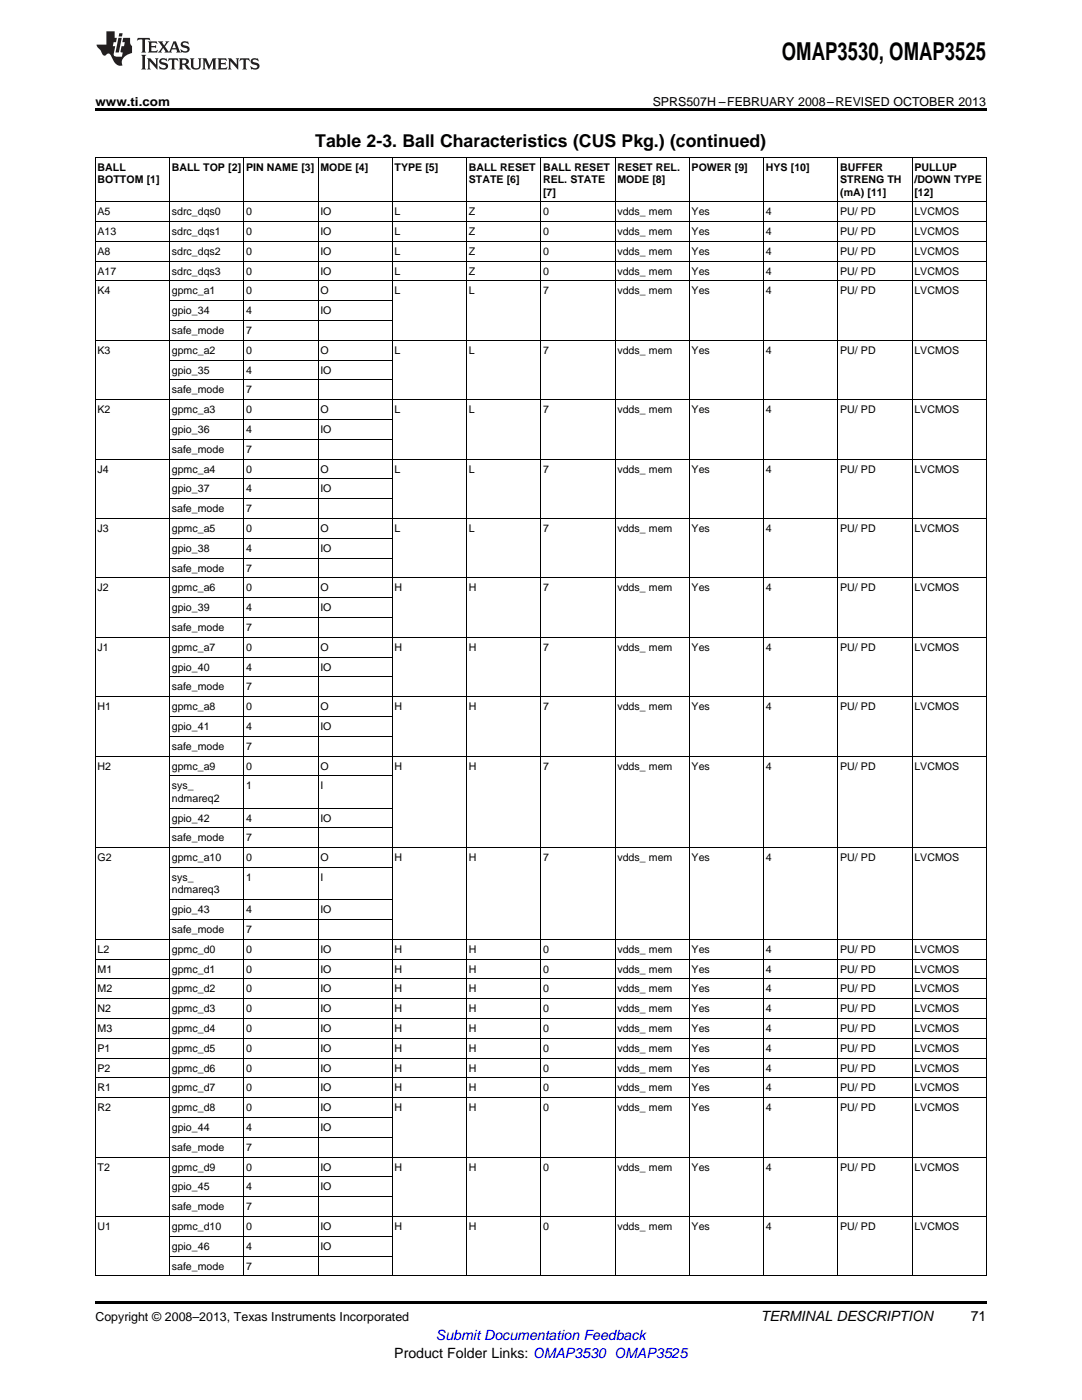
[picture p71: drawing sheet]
<svg xmlns="http://www.w3.org/2000/svg" width="216mm" height="279mm" viewBox="0 0 216 279" stroke-linecap="round" stroke-linejoin="round" font-family="sans-serif">
<defs><g id="words">
<text font-size="4.9" x="156" y="12">OMAP3530, OMAP3525</text>
<text font-size="3.5" x="62.9" y="29.3">Table 2-3. Ball Characteristics (CUS Pkg.) (continued)</text>
<g font-size="2.8">
<text x="151.8" y="263.6">TERMINAL DESCRIPTION</text>
<text x="193.7" y="263.6">71</text>
<text x="78.7" y="270.9">Product Folder Links: OMAP3530 OMAP3525</text>
</g>
<text font-size="2.8" fill="#00f" x="87" y="267.4">Submit Documentation Feedback</text>
<g font-size="2.5">
<text x="19" y="21.1">www.ti.com</text>
<text x="130.2" y="21.1">SPRS507H –FEBRUARY 2008–REVISED OCTOBER 2013</text>
<text x="19" y="263.6">Copyright © 2008–2013, Texas Instruments Incorporated</text>
</g>
<g font-size="2.1">
<text x="19.5" y="34.1">BALL</text>
<text x="34.3" y="34.1">BALL TOP [2]</text>
<text x="49.1" y="34.1">PIN NAME [3]</text>
<text x="63.9" y="34.1">MODE [4]</text>
<text x="78.7" y="34.1">TYPE [5]</text>
<text x="93.6" y="34.1">BALL RESET</text>
<text x="108.4" y="34.1">BALL RESET</text>
<text x="123.2" y="34.1">RESET REL.</text>
<text x="138" y="34.1">POWER [9]</text>
<text x="152.8" y="34.1">HYS [10]</text>
<text x="167.6" y="34.1">BUFFER</text>
<text x="182.5" y="34.1">PULLUP</text>
<text x="19.5" y="36.5">BOTTOM [1]</text>
<text x="93.6" y="36.5">STATE [6]</text>
<text x="108.4" y="36.5">REL. STATE</text>
<text x="108.4" y="39">[7]</text>
<text x="123.2" y="36.5">MODE [8]</text>
<text x="167.6" y="36.5">STRENG TH</text>
<text x="167.6" y="39">(mA) [11]</text>
<text x="182.5" y="36.5">/DOWN TYPE</text>
<text x="182.5" y="39">[12]</text>
<text x="19.5" y="43">A5</text>
<text x="19.5" y="46.9">A13</text>
<text x="34.3" y="43">sdrc_dqs0</text>
<text x="34.3" y="46.9">sdrc_dqs1</text>
<text x="49.1" y="43">0</text>
<text x="49.1" y="46.9">0</text>
<text x="63.9" y="43">IO</text>
<text x="63.9" y="46.9">IO</text>
<text x="78.7" y="43">L</text>
<text x="78.7" y="46.9">L</text>
<text x="93.6" y="43">Z</text>
<text x="93.6" y="46.9">Z</text>
<text x="108.4" y="43">0</text>
<text x="108.4" y="46.9">0</text>
<text x="123.2" y="43">vdds_ mem</text>
<text x="123.2" y="46.9">vdds_ mem</text>
<text x="138" y="43">Yes</text>
<text x="138" y="46.9">Yes</text>
<text x="152.8" y="43">4</text>
<text x="152.8" y="46.9">4</text>
<text x="167.6" y="43">PU/ PD</text>
<text x="167.6" y="46.9">PU/ PD</text>
<text x="182.5" y="43">LVCMOS</text>
<text x="182.5" y="46.9">LVCMOS</text>
<text x="19.5" y="50.9">A8</text>
<text x="34.3" y="50.9">sdrc_dqs2</text>
<text x="49.1" y="50.9">0</text>
<text x="63.9" y="50.9">IO</text>
<text x="78.7" y="50.9">L</text>
<text x="93.6" y="50.9">Z</text>
<text x="108.4" y="50.9">0</text>
<text x="123.2" y="50.9">vdds_ mem</text>
<text x="138" y="50.9">Yes</text>
<text x="152.8" y="50.9">4</text>
<text x="167.6" y="50.9">PU/ PD</text>
<text x="182.5" y="50.9">LVCMOS</text>
<text x="19.5" y="54.8">A17</text>
<text x="19.5" y="58.8">K4</text>
<text x="34.3" y="54.8">sdrc_dqs3</text>
<text x="34.3" y="58.8">gpmc_a1</text>
<text x="49.1" y="54.8">0</text>
<text x="49.1" y="58.8">0</text>
<text x="63.9" y="54.8">IO</text>
<text x="63.9" y="58.8">O</text>
<text x="78.7" y="54.8">L</text>
<text x="78.7" y="58.8">L</text>
<text x="93.6" y="54.8">Z</text>
<text x="93.6" y="58.8">L</text>
<text x="108.4" y="54.8">0</text>
<text x="108.4" y="58.8">7</text>
<text x="123.2" y="54.8">vdds_ mem</text>
<text x="123.2" y="58.8">vdds_ mem</text>
<text x="138" y="54.8">Yes</text>
<text x="138" y="58.8">Yes</text>
<text x="152.8" y="54.8">4</text>
<text x="152.8" y="58.8">4</text>
<text x="167.6" y="54.8">PU/ PD</text>
<text x="167.6" y="58.8">PU/ PD</text>
<text x="182.5" y="54.8">LVCMOS</text>
<text x="182.5" y="58.8">LVCMOS</text>
<text x="34.3" y="62.7">gpio_34</text>
<text x="49.1" y="62.7">4</text>
<text x="63.9" y="62.7">IO</text>
<text x="19.5" y="70.6">K3</text>
<text x="34.3" y="66.7">safe_mode</text>
<text x="34.3" y="70.6">gpmc_a2</text>
<text x="49.1" y="66.7">7</text>
<text x="49.1" y="70.6">0</text>
<text x="63.9" y="70.6">O</text>
<text x="78.7" y="70.6">L</text>
<text x="93.6" y="70.6">L</text>
<text x="108.4" y="70.6">7</text>
<text x="123.2" y="70.6">vdds_ mem</text>
<text x="138" y="70.6">Yes</text>
<text x="152.8" y="70.6">4</text>
<text x="167.6" y="70.6">PU/ PD</text>
<text x="182.5" y="70.6">LVCMOS</text>
<text x="34.3" y="74.6">gpio_35</text>
<text x="49.1" y="74.6">4</text>
<text x="63.9" y="74.6">IO</text>
<text x="19.5" y="82.5">K2</text>
<text x="34.3" y="78.5">safe_mode</text>
<text x="34.3" y="82.5">gpmc_a3</text>
<text x="49.1" y="78.5">7</text>
<text x="49.1" y="82.5">0</text>
<text x="63.9" y="82.5">O</text>
<text x="78.7" y="82.5">L</text>
<text x="93.6" y="82.5">L</text>
<text x="108.4" y="82.5">7</text>
<text x="123.2" y="82.5">vdds_ mem</text>
<text x="138" y="82.5">Yes</text>
<text x="152.8" y="82.5">4</text>
<text x="167.6" y="82.5">PU/ PD</text>
<text x="182.5" y="82.5">LVCMOS</text>
<text x="34.3" y="86.4">gpio_36</text>
<text x="49.1" y="86.4">4</text>
<text x="63.9" y="86.4">IO</text>
<text x="19.5" y="94.3">J4</text>
<text x="34.3" y="90.4">safe_mode</text>
<text x="34.3" y="94.3">gpmc_a4</text>
<text x="49.1" y="90.4">7</text>
<text x="49.1" y="94.3">0</text>
<text x="63.9" y="94.3">O</text>
<text x="78.7" y="94.3">L</text>
<text x="93.6" y="94.3">L</text>
<text x="108.4" y="94.3">7</text>
<text x="123.2" y="94.3">vdds_ mem</text>
<text x="138" y="94.3">Yes</text>
<text x="152.8" y="94.3">4</text>
<text x="167.6" y="94.3">PU/ PD</text>
<text x="182.5" y="94.3">LVCMOS</text>
<text x="34.3" y="98.3">gpio_37</text>
<text x="49.1" y="98.3">4</text>
<text x="63.9" y="98.3">IO</text>
<text x="19.5" y="106.2">J3</text>
<text x="34.3" y="102.2">safe_mode</text>
<text x="34.3" y="106.2">gpmc_a5</text>
<text x="49.1" y="102.2">7</text>
<text x="49.1" y="106.2">0</text>
<text x="63.9" y="106.2">O</text>
<text x="78.7" y="106.2">L</text>
<text x="93.6" y="106.2">L</text>
<text x="108.4" y="106.2">7</text>
<text x="123.2" y="106.2">vdds_ mem</text>
<text x="138" y="106.2">Yes</text>
<text x="152.8" y="106.2">4</text>
<text x="167.6" y="106.2">PU/ PD</text>
<text x="182.5" y="106.2">LVCMOS</text>
<text x="34.3" y="110.1">gpio_38</text>
<text x="49.1" y="110.1">4</text>
<text x="63.9" y="110.1">IO</text>
<text x="19.5" y="118">J2</text>
<text x="34.3" y="114.1">safe_mode</text>
<text x="34.3" y="118">gpmc_a6</text>
<text x="49.1" y="114.1">7</text>
<text x="49.1" y="118">0</text>
<text x="63.9" y="118">O</text>
<text x="78.7" y="118">H</text>
<text x="93.6" y="118">H</text>
<text x="108.4" y="118">7</text>
<text x="123.2" y="118">vdds_ mem</text>
<text x="138" y="118">Yes</text>
<text x="152.8" y="118">4</text>
<text x="167.6" y="118">PU/ PD</text>
<text x="182.5" y="118">LVCMOS</text>
<text x="34.3" y="122">gpio_39</text>
<text x="34.3" y="125.9">safe_mode</text>
<text x="49.1" y="122">4</text>
<text x="49.1" y="125.9">7</text>
<text x="63.9" y="122">IO</text>
<text x="19.5" y="129.9">J1</text>
<text x="34.3" y="129.9">gpmc_a7</text>
<text x="49.1" y="129.9">0</text>
<text x="63.9" y="129.9">O</text>
<text x="78.7" y="129.9">H</text>
<text x="93.6" y="129.9">H</text>
<text x="108.4" y="129.9">7</text>
<text x="123.2" y="129.9">vdds_ mem</text>
<text x="138" y="129.9">Yes</text>
<text x="152.8" y="129.9">4</text>
<text x="167.6" y="129.9">PU/ PD</text>
<text x="182.5" y="129.9">LVCMOS</text>
<text x="34.3" y="133.8">gpio_40</text>
<text x="34.3" y="137.8">safe_mode</text>
<text x="49.1" y="133.8">4</text>
<text x="49.1" y="137.8">7</text>
<text x="63.9" y="133.8">IO</text>
<text x="19.5" y="141.7">H1</text>
<text x="34.3" y="141.7">gpmc_a8</text>
<text x="49.1" y="141.7">0</text>
<text x="63.9" y="141.7">O</text>
<text x="78.7" y="141.7">H</text>
<text x="93.6" y="141.7">H</text>
<text x="108.4" y="141.7">7</text>
<text x="123.2" y="141.7">vdds_ mem</text>
<text x="138" y="141.7">Yes</text>
<text x="152.8" y="141.7">4</text>
<text x="167.6" y="141.7">PU/ PD</text>
<text x="182.5" y="141.7">LVCMOS</text>
<text x="34.3" y="145.7">gpio_41</text>
<text x="34.3" y="149.6">safe_mode</text>
<text x="49.1" y="145.7">4</text>
<text x="49.1" y="149.6">7</text>
<text x="63.9" y="145.7">IO</text>
<text x="19.5" y="153.6">H2</text>
<text x="34.3" y="153.6">gpmc_a9</text>
<text x="49.1" y="153.6">0</text>
<text x="63.9" y="153.6">O</text>
<text x="78.7" y="153.6">H</text>
<text x="93.6" y="153.6">H</text>
<text x="108.4" y="153.6">7</text>
<text x="123.2" y="153.6">vdds_ mem</text>
<text x="138" y="153.6">Yes</text>
<text x="152.8" y="153.6">4</text>
<text x="167.6" y="153.6">PU/ PD</text>
<text x="182.5" y="153.6">LVCMOS</text>
<text x="34.3" y="157.6">sys_</text>
<text x="34.3" y="160">ndmareq2</text>
<text x="49.1" y="157.6">1</text>
<text x="63.9" y="157.6">I</text>
<text x="34.3" y="164">gpio_42</text>
<text x="34.3" y="167.9">safe_mode</text>
<text x="49.1" y="164">4</text>
<text x="49.1" y="167.9">7</text>
<text x="63.9" y="164">IO</text>
<text x="19.5" y="171.9">G2</text>
<text x="34.3" y="171.9">gpmc_a10</text>
<text x="49.1" y="171.9">0</text>
<text x="63.9" y="171.9">O</text>
<text x="78.7" y="171.9">H</text>
<text x="93.6" y="171.9">H</text>
<text x="108.4" y="171.9">7</text>
<text x="123.2" y="171.9">vdds_ mem</text>
<text x="138" y="171.9">Yes</text>
<text x="152.8" y="171.9">4</text>
<text x="167.6" y="171.9">PU/ PD</text>
<text x="182.5" y="171.9">LVCMOS</text>
<text x="34.3" y="175.8">sys_</text>
<text x="34.3" y="178.3">ndmareq3</text>
<text x="49.1" y="175.8">1</text>
<text x="63.9" y="175.8">I</text>
<text x="34.3" y="182.2">gpio_43</text>
<text x="49.1" y="182.2">4</text>
<text x="63.9" y="182.2">IO</text>
<text x="19.5" y="190.1">L2</text>
<text x="34.3" y="186.2">safe_mode</text>
<text x="34.3" y="190.1">gpmc_d0</text>
<text x="49.1" y="186.2">7</text>
<text x="49.1" y="190.1">0</text>
<text x="63.9" y="190.1">IO</text>
<text x="78.7" y="190.1">H</text>
<text x="93.6" y="190.1">H</text>
<text x="108.4" y="190.1">0</text>
<text x="123.2" y="190.1">vdds_ mem</text>
<text x="138" y="190.1">Yes</text>
<text x="152.8" y="190.1">4</text>
<text x="167.6" y="190.1">PU/ PD</text>
<text x="182.5" y="190.1">LVCMOS</text>
<text x="19.5" y="194.1">M1</text>
<text x="34.3" y="194.1">gpmc_d1</text>
<text x="49.1" y="194.1">0</text>
<text x="63.9" y="194.1">IO</text>
<text x="78.7" y="194.1">H</text>
<text x="93.6" y="194.1">H</text>
<text x="108.4" y="194.1">0</text>
<text x="123.2" y="194.1">vdds_ mem</text>
<text x="138" y="194.1">Yes</text>
<text x="152.8" y="194.1">4</text>
<text x="167.6" y="194.1">PU/ PD</text>
<text x="182.5" y="194.1">LVCMOS</text>
<text x="19.5" y="198">M2</text>
<text x="19.5" y="202">N2</text>
<text x="34.3" y="198">gpmc_d2</text>
<text x="34.3" y="202">gpmc_d3</text>
<text x="49.1" y="198">0</text>
<text x="49.1" y="202">0</text>
<text x="63.9" y="198">IO</text>
<text x="63.9" y="202">IO</text>
<text x="78.7" y="198">H</text>
<text x="78.7" y="202">H</text>
<text x="93.6" y="198">H</text>
<text x="93.6" y="202">H</text>
<text x="108.4" y="198">0</text>
<text x="108.4" y="202">0</text>
<text x="123.2" y="198">vdds_ mem</text>
<text x="123.2" y="202">vdds_ mem</text>
<text x="138" y="198">Yes</text>
<text x="138" y="202">Yes</text>
<text x="152.8" y="198">4</text>
<text x="152.8" y="202">4</text>
<text x="167.6" y="198">PU/ PD</text>
<text x="167.6" y="202">PU/ PD</text>
<text x="182.5" y="198">LVCMOS</text>
<text x="182.5" y="202">LVCMOS</text>
<text x="19.5" y="206">M3</text>
<text x="19.5" y="209.9">P1</text>
<text x="34.3" y="206">gpmc_d4</text>
<text x="34.3" y="209.9">gpmc_d5</text>
<text x="49.1" y="206">0</text>
<text x="49.1" y="209.9">0</text>
<text x="63.9" y="206">IO</text>
<text x="63.9" y="209.9">IO</text>
<text x="78.7" y="206">H</text>
<text x="78.7" y="209.9">H</text>
<text x="93.6" y="206">H</text>
<text x="93.6" y="209.9">H</text>
<text x="108.4" y="206">0</text>
<text x="108.4" y="209.9">0</text>
<text x="123.2" y="206">vdds_ mem</text>
<text x="123.2" y="209.9">vdds_ mem</text>
<text x="138" y="206">Yes</text>
<text x="138" y="209.9">Yes</text>
<text x="152.8" y="206">4</text>
<text x="152.8" y="209.9">4</text>
<text x="167.6" y="206">PU/ PD</text>
<text x="167.6" y="209.9">PU/ PD</text>
<text x="182.5" y="206">LVCMOS</text>
<text x="182.5" y="209.9">LVCMOS</text>
<text x="19.5" y="213.9">P2</text>
<text x="34.3" y="213.9">gpmc_d6</text>
<text x="49.1" y="213.9">0</text>
<text x="63.9" y="213.9">IO</text>
<text x="78.7" y="213.9">H</text>
<text x="93.6" y="213.9">H</text>
<text x="108.4" y="213.9">0</text>
<text x="123.2" y="213.9">vdds_ mem</text>
<text x="138" y="213.9">Yes</text>
<text x="152.8" y="213.9">4</text>
<text x="167.6" y="213.9">PU/ PD</text>
<text x="182.5" y="213.9">LVCMOS</text>
<text x="19.5" y="217.8">R1</text>
<text x="19.5" y="221.8">R2</text>
<text x="34.3" y="217.8">gpmc_d7</text>
<text x="34.3" y="221.8">gpmc_d8</text>
<text x="49.1" y="217.8">0</text>
<text x="49.1" y="221.8">0</text>
<text x="63.9" y="217.8">IO</text>
<text x="63.9" y="221.8">IO</text>
<text x="78.7" y="217.8">H</text>
<text x="78.7" y="221.8">H</text>
<text x="93.6" y="217.8">H</text>
<text x="93.6" y="221.8">H</text>
<text x="108.4" y="217.8">0</text>
<text x="108.4" y="221.8">0</text>
<text x="123.2" y="217.8">vdds_ mem</text>
<text x="123.2" y="221.8">vdds_ mem</text>
<text x="138" y="217.8">Yes</text>
<text x="138" y="221.8">Yes</text>
<text x="152.8" y="217.8">4</text>
<text x="152.8" y="221.8">4</text>
<text x="167.6" y="217.8">PU/ PD</text>
<text x="167.6" y="221.8">PU/ PD</text>
<text x="182.5" y="217.8">LVCMOS</text>
<text x="182.5" y="221.8">LVCMOS</text>
<text x="34.3" y="225.7">gpio_44</text>
<text x="49.1" y="225.7">4</text>
<text x="63.9" y="225.7">IO</text>
<text x="19.5" y="233.6">T2</text>
<text x="34.3" y="229.7">safe_mode</text>
<text x="34.3" y="233.6">gpmc_d9</text>
<text x="49.1" y="229.7">7</text>
<text x="49.1" y="233.6">0</text>
<text x="63.9" y="233.6">IO</text>
<text x="78.7" y="233.6">H</text>
<text x="93.6" y="233.6">H</text>
<text x="108.4" y="233.6">0</text>
<text x="123.2" y="233.6">vdds_ mem</text>
<text x="138" y="233.6">Yes</text>
<text x="152.8" y="233.6">4</text>
<text x="167.6" y="233.6">PU/ PD</text>
<text x="182.5" y="233.6">LVCMOS</text>
<text x="34.3" y="237.6">gpio_45</text>
<text x="49.1" y="237.6">4</text>
<text x="63.9" y="237.6">IO</text>
<text x="19.5" y="245.5">U1</text>
<text x="34.3" y="241.5">safe_mode</text>
<text x="34.3" y="245.5">gpmc_d10</text>
<text x="49.1" y="241.5">7</text>
<text x="49.1" y="245.5">0</text>
<text x="63.9" y="245.5">IO</text>
<text x="78.7" y="245.5">H</text>
<text x="93.6" y="245.5">H</text>
<text x="108.4" y="245.5">0</text>
<text x="123.2" y="245.5">vdds_ mem</text>
<text x="138" y="245.5">Yes</text>
<text x="152.8" y="245.5">4</text>
<text x="167.6" y="245.5">PU/ PD</text>
<text x="182.5" y="245.5">LVCMOS</text>
<text x="34.3" y="249.4">gpio_46</text>
<text x="49.1" y="249.4">4</text>
<text x="63.9" y="249.4">IO</text>
<text x="34.3" y="253.4">safe_mode</text>
<text x="49.1" y="253.4">7</text>
</g>
</g></defs>
<path d="M19 21.6h177.8v.6h-177.8zM19 259.7h177.8v.5h-177.8z" fill="#000"/>
<g fill="none" stroke="#000" stroke-width=".2">
<path d="M19.1 31.4h177.7v223.2h-177.7zM33.8 31.4v223.2M48.7 31.4v223.2M63.5 31.4v223.2M78.3 31.4v223.2M93.1 31.4v223.2M107.9 31.4v223.2M122.7 31.4v223.2M137.6 31.4v223.2M152.4 31.4v223.2M167.2 31.4v223.2M182 31.4v223.2"/>
<path d="M19 56.1h177.8M19 52.1h177.8M19 48.2h177.8M19 44.2h177.8M19 40.3h177.8M19 79.8h177.8M19 67.9h177.8M33.9 75.8h44.4M33.9 71.9h44.4M33.9 64h44.4M33.9 60h44.4M19 91.6h177.8"/>
<path d="M33.9 99.5h44.4M33.9 95.6h44.4M33.9 87.7h44.4M33.9 83.7h44.4M19 115.3h177.8M19 103.5h177.8M33.9 119.3h44.4M33.9 111.4h44.4M33.9 107.4h44.4M19 139h177.8M19 127.2h177.8M33.9 135.1h44.4"/>
<path d="M33.9 131.1h44.4M33.9 123.2h44.4M19 150.9h177.8M33.9 154.9h44.4M33.9 146.9h44.4M33.9 143h44.4M19 169.2h177.8M33.9 179.5h44.4M33.9 173.1h44.4M33.9 165.2h44.4M33.9 161.3h44.4M19 199.3h177.8"/>
<path d="M19 195.4h177.8M19 191.4h177.8M19 187.4h177.8M33.9 183.5h44.4M19 219.1h177.8M19 215.1h177.8M19 211.2h177.8M19 207.2h177.8M19 203.3h177.8M19 230.9h177.8M33.9 238.8h44.4M33.9 234.9h44.4"/>
<path d="M33.9 227h44.4M33.9 223h44.4M19 242.8h177.8M33.9 250.7h44.4M33.9 246.7h44.4"/>
</g>
<g fill="#231f20">
<path d="M27.5 7.6l-.1 .5 .4-.2h.6v.1v2.1l-.2 .4h1l-.3-.4v-2.1l.1-.1h.5l.5 .2-.2-.5zM29.5 8.3l.2 .3v1.5l-.2 .4h1.8l.2-.6a1.04 1.04 0 0 1-1.3 .2v-.7h.6l.3 .2v-.6l-.3 .2h-.6v-.6l.8-.1 .4 .3-.2-.5zM31.5 8.3l.9 1.1-.9 1.1h.8l-.2-.2 .5-.7 .4 .7-.2 .2h1.5l-.1-.2 .1-.4h.9l.1 .4-.2 .2h1l-.3-.3-.7-1.9h-.5l-.9 2-.8-1 .9-1h-.8l.1 .3-.3 .5-.4-.6 .2-.2zM34.7 8.6l.4 1h-.7zM36.3 8.4a.63 .63 0 0 0-.2 .7 .63 .63 0 0 0 .6 .4l.6 .2 .1 .2a.75 .75 0 0 1-.7 .4 .75 .75 0 0 1-.6-.5l.1 .7 .1-.1a1.11 1.11 0 0 0 1.5-.6 1.13 1.13 0 0 0-1.2-.8l-.1-.4a1.04 1.04 0 0 1 1.2 .2l-.2-.5-.1 .1-.5-.2zM28.2 10.9l.2 .4v2.2l-.2 .4h1l-.3-.4v-2.2l.3-.4zM29.3 11.6l.3 .4v1.5l-.3 .4h.8l-.2-.4v-1.3l1.5 1.7v-1.9l.2-.4h-.7l.2 .4v.9l-1.1-1.3zM32 11.8a.62 .62 0 0 0-.2 .7 .62 .62 0 0 0 .6 .4l.6 .1 .1 .3a.76 .76 0 0 1-.7 .3 .76 .76 0 0 1-.6-.4l.1 .7 .1-.1a1.11 1.11 0 0 0 1.5-.6 1.13 1.13 0 0 0-1.2-.8l-.1-.4a1.04 1.04 0 0 1 1.2 .2l-.2-.6-.1 .1-.5-.1zM33.7 11.6l-.2 .6a.61 .61 0 0 1 .8-.3v1.6l-.2 .4h.9l-.2-.4v-1.6a.63 .63 0 0 1 .8 .3l-.2-.6zM35.6 11.6l.3 .4v1.5l-.3 .4h1l-.2-.2v-.8l.5 .2a.76 .76 0 0 0 1.2 .7l-1-1a.58 .58 0 0 0 .6-.5 .58 .58 0 0 0-.5-.6zM36.4 11.9h.1a.45 .45 0 0 1 .5 .1 .45 .45 0 0 1 .1 .5l-.7 .2zM37.9 11.6l.2 .2a2.17 2.17 0 0 0 .3 1.9 .99 .99 0 0 0 1.6-.6v-1.1l.2-.4h-.7l.2 .2a1.92 1.92 0 0 1-.2 1.8 .6 .6 0 0 1-.9-.5v-1.1l.2-.4zM40.4 11.6l.2 .4v1.5l-.2 .4h.7l-.2-.4v-1.4l.8 1.8 .8-1.8v1.4l-.2 .4h.9l-.2-.4v-1.5l.2-.4h-.8l-.6 1.5-.6-1.5zM43.4 11.6l.2 .4v1.5l-.2 .4h1.8l.2-.6a1.04 1.04 0 0 1-1.3 .1v-.6h.5l.4 .2v-.6l-.4 .2h-.5v-.7h.8l.3 .3-.1-.6zM45.5 11.6l.2 .4v1.5l-.2 .4h.7l-.2-.4v-1.3l1.5 1.7v-1.9l.2-.4h-.7l.2 .4v.9l-1.1-1.3zM47.9 11.6l-.1 .6a.61 .61 0 0 1 .8-.3v1.6l-.3 .4h1l-.3-.4 .1-1.6a.63 .63 0 0 1 .7 .3l-.1-.6zM50.2 11.8a.62 .62 0 0 0-.2 .7 .62 .62 0 0 0 .6 .4l.6 .1 .2 .3a.76 .76 0 0 1-.8 .3 .76 .76 0 0 1-.6-.4l.1 .7 .2-.1a1.11 1.11 0 0 0 1.5-.6 1.13 1.13 0 0 0-1.3-.8l-.1-.4a1.04 1.04 0 0 1 1.2 .2l-.1-.6-.2 .1-.5-.1z"/>
<path d="M21.2 6.3v2.6h-1.9l.1 .4 .7 .9a.91 .91 0 0 0 1 .8 .56 .56 0 0 1 .5-.3 .56 .56 0 0 1 .5 .3l.4 .8a1.53 1.53 0 0 0 1.9 1.2 1.54 1.54 0 0 1 1-2.1l.9-.3v-1.4a1.52 1.52 0 0 1-.3-1.6h-1.4l-.2 .8h.5l-.2 .8h-.4l-.2 1v.2l.4 .1-.2 .8a1.93 1.93 0 0 1-1.6-.3l.3-1.8h-.5l.2-.8h.4l.2-.8h-.4v-1.3zM23.6 7.6l-.6 2.9h.7l.6-2.9zM23.8 6.6l-.1 .7h.6l.2-.7z"/>
</g>
<use href="#words"/>
</svg>
